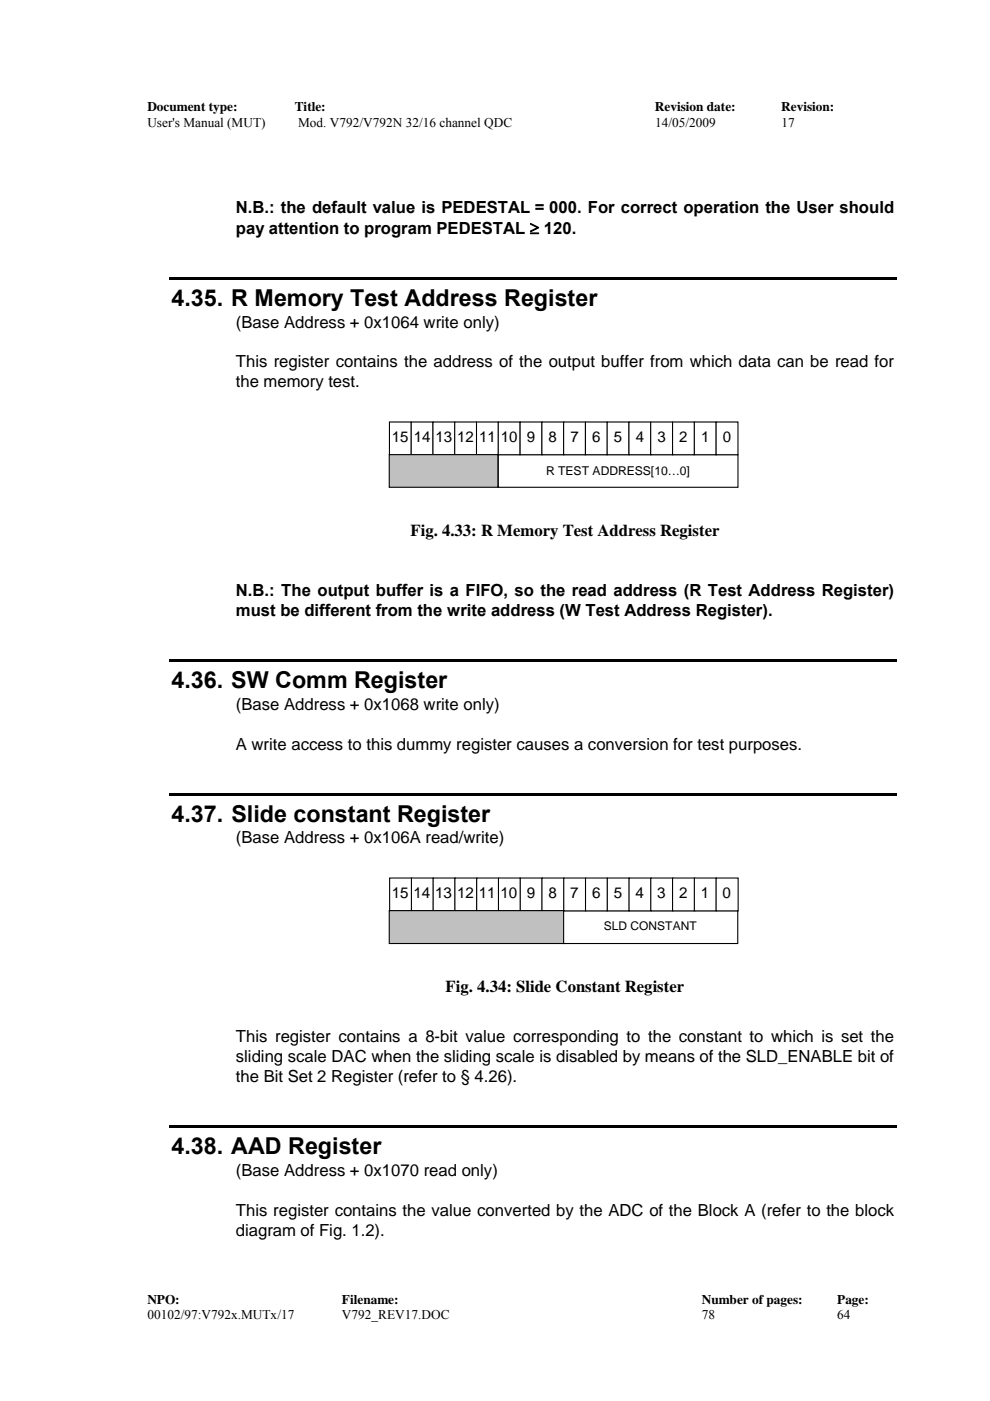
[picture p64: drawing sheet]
<svg xmlns="http://www.w3.org/2000/svg" width="210mm" height="297mm" viewBox="0 0 210 297" stroke-linecap="round" stroke-linejoin="round" font-family="sans-serif">
<defs><g id="words">
<g font-size="4.9">
<text x="36.4" y="64.9">4.35. R Memory Test Address Register</text>
<text x="36.4" y="145.9">4.36. SW Comm Register</text>
<text x="36.4" y="174.3">4.37. Slide constant Register</text>
<text x="36.4" y="244.8">4.38. AAD Register</text>
</g>
<g font-size="3.5">
<text x="50" y="45.2">N.B.: the default value is PEDESTAL = 000. For correct operation the User should</text>
<text x="50" y="49.6">pay attention to program PEDESTAL ≥ 120.</text>
<text x="50" y="69.4">(Base Address + 0x1064 write only)</text>
<text x="50" y="77.9">This register contains the address of the output buffer from which data can be read for</text>
<text x="50" y="82.1">the memory test.</text>
<text x="87" y="113.6">Fig. 4.33: R Memory Test Address Register</text>
<text x="50" y="126.3">N.B.: The output buffer is a FIFO, so the read address (R Test Address Register)</text>
<text x="50" y="130.6">must be different from the write address (W Test Address Register).</text>
<text x="50" y="150.5">(Base Address + 0x1068 write only)</text>
<text x="50" y="158.9">A write access to this dummy register causes a conversion for test purposes.</text>
<text x="50" y="178.8">(Base Address + 0x106A read/write)</text>
<text x="94.5" y="210.3">Fig. 4.34: Slide Constant Register</text>
<text x="50" y="220.9">This register contains a 8-bit value corresponding to the constant to which is set the</text>
<text x="50" y="225.1">sliding scale DAC when the sliding scale is disabled by means of the SLD_ENABLE bit of</text>
<text x="50" y="229.3">the Bit Set 2 Register (refer to § 4.26).</text>
<text x="50" y="249.3">(Base Address + 0x1070 read only)</text>
<text x="50" y="257.7">This register contains the value converted by the ADC of the Block A (refer to the block</text>
<text x="50" y="262">diagram of Fig. 1.2).</text>
</g>
<g font-size="3.2">
<text x="83.1" y="93.7">15</text>
<text x="87.7" y="93.7">14</text>
<text x="92.4" y="93.7">13</text>
<text x="97" y="93.7">12</text>
<text x="101.6" y="93.7">11</text>
<text x="106.2" y="93.7">10</text>
<text x="111.7" y="93.7">9</text>
<text x="116.3" y="93.7">8</text>
<text x="120.9" y="93.7">7</text>
<text x="125.5" y="93.7">6</text>
<text x="130.2" y="93.7">5</text>
<text x="134.8" y="93.7">4</text>
<text x="139.4" y="93.7">3</text>
<text x="144" y="93.7">2</text>
<text x="148.6" y="93.7">1</text>
<text x="153.2" y="93.7">0</text>
<text x="83.1" y="190.4">15</text>
<text x="87.7" y="190.4">14</text>
<text x="92.3" y="190.4">13</text>
<text x="96.9" y="190.4">12</text>
<text x="101.5" y="190.4">11</text>
<text x="106.2" y="190.4">10</text>
<text x="111.7" y="190.4">9</text>
<text x="116.3" y="190.4">8</text>
<text x="120.9" y="190.4">7</text>
<text x="125.5" y="190.4">6</text>
<text x="130.1" y="190.4">5</text>
<text x="134.7" y="190.4">4</text>
<text x="139.4" y="190.4">3</text>
<text x="144" y="190.4">2</text>
<text x="148.6" y="190.4">1</text>
<text x="153.2" y="190.4">0</text>
</g>
<g font-size="2.8">
<text x="31.2" y="23.6">Document type:</text>
<text x="62.5" y="23.6">Title:</text>
<text x="138.8" y="23.6">Revision date:</text>
<text x="165.6" y="23.6">Revision:</text>
<text x="31.2" y="26.9">User's Manual (MUT)</text>
<text x="63.2" y="26.9">Mod. V792/V792N 32/16 channel QDC</text>
<text x="138.9" y="26.9">14/05/2009</text>
<text x="165.7" y="26.9">17</text>
<text x="31.2" y="276.4">NPO:</text>
<text x="31.2" y="279.6">00102/97:V792x.MUTx/17</text>
<text x="72.5" y="279.6">V792_REV17.DOC</text>
<text x="72.5" y="276.4">Filename:</text>
<text x="148.8" y="276.4">Number of pages:</text>
<text x="148.8" y="279.6">78</text>
<text x="177.5" y="276.4">Page:</text>
<text x="177.5" y="279.6">64</text>
</g>
<text font-size="2.6" x="115.8" y="100.7">R TEST ADDRESS[10…0]</text>
<text font-size="2.5" x="128.1" y="197.3">SLD CONSTANT</text>
</g></defs>
<path d="M35.8 58.8h154.3v.5h-154.3z" fill="#000"/>
<g fill="#fff" stroke="#000" stroke-width=".23">
<path d="M105.6 96.4h50.9v6.9h-50.9z" fill-rule="evenodd"/>
<path d="M82.6 89.5h4.6v6.9h-4.6z" fill-rule="evenodd"/>
<path d="M87.2 89.5h4.6v6.9h-4.6z" fill-rule="evenodd"/>
<path d="M91.8 89.5h4.6v6.9h-4.6z" fill-rule="evenodd"/>
<path d="M96.4 89.5h4.6v6.9h-4.6z" fill-rule="evenodd"/>
<path d="M101 89.5h4.7v6.9h-4.7z" fill-rule="evenodd"/>
<path d="M105.6 89.5h4.7v6.9h-4.7z" fill-rule="evenodd"/>
<path d="M110.3 89.5h4.6v6.9h-4.6z" fill-rule="evenodd"/>
<path d="M114.9 89.5h4.6v6.9h-4.6z" fill-rule="evenodd"/>
<path d="M119.5 89.5h4.6v6.9h-4.6z" fill-rule="evenodd"/>
<path d="M124.1 89.5h4.7v6.9h-4.7z" fill-rule="evenodd"/>
<path d="M128.7 89.5h4.7v6.9h-4.7z" fill-rule="evenodd"/>
<path d="M133.3 89.5h4.7v6.9h-4.7z" fill-rule="evenodd"/>
<path d="M138 89.5h4.6v6.9h-4.6z" fill-rule="evenodd"/>
<path d="M142.6 89.5h4.6v6.9h-4.6z" fill-rule="evenodd"/>
<path d="M147.2 89.5h4.6v6.9h-4.6z" fill-rule="evenodd"/>
<path d="M151.8 89.5h4.7v6.9h-4.7z" fill-rule="evenodd"/>
</g>
<path d="M82.5 96.4h23v6.9h-23z" fill="#c0c0c0"/>
<path d="M82.5 96.4h23.1v6.9h-23.1z" fill="none" stroke="#000" stroke-width=".23"/>
<path d="M35.8 139.8h154.3v.5h-154.3zM35.8 168.2h154.3v.5h-154.3z" fill="#000"/>
<g fill="#fff" stroke="#000" stroke-width=".23">
<path d="M119.4 193.1h37v6.9h-37z" fill-rule="evenodd"/>
<path d="M82.6 186.2h4.7v6.9h-4.7z" fill-rule="evenodd"/>
<path d="M87.2 186.2h4.7v6.9h-4.7z" fill-rule="evenodd"/>
<path d="M91.8 186.2h4.7v6.9h-4.7z" fill-rule="evenodd"/>
<path d="M96.5 186.2h4.6v6.9h-4.6z" fill-rule="evenodd"/>
<path d="M101.1 186.2h4.6v6.9h-4.6z" fill-rule="evenodd"/>
<path d="M105.7 186.2h4.6v6.9h-4.6z" fill-rule="evenodd"/>
<path d="M110.3 186.2h4.7v6.9h-4.7z" fill-rule="evenodd"/>
<path d="M114.9 186.2h4.7v6.9h-4.7z" fill-rule="evenodd"/>
<path d="M119.5 186.2h4.7v6.9h-4.7z" fill-rule="evenodd"/>
<path d="M124.1 186.2h4.7v6.9h-4.7z" fill-rule="evenodd"/>
<path d="M128.8 186.2h4.6v6.9h-4.6z" fill-rule="evenodd"/>
<path d="M133.4 186.2h4.6v6.9h-4.6z" fill-rule="evenodd"/>
<path d="M138 186.2h4.7v6.9h-4.7z" fill-rule="evenodd"/>
<path d="M142.6 186.2h4.7v6.9h-4.7z" fill-rule="evenodd"/>
<path d="M147.2 186.2h4.7v6.9h-4.7z" fill-rule="evenodd"/>
<path d="M151.8 186.2h4.7v6.9h-4.7z" fill-rule="evenodd"/>
</g>
<path d="M82.5 193.1h36.9v6.9h-36.9z" fill="#c0c0c0"/>
<path d="M82.5 193.1h37v6.9h-37z" fill="none" stroke="#000" stroke-width=".23"/>
<path d="M35.8 238.6h154.3v.5h-154.3z" fill="#000"/>
<use href="#words"/>
</svg>
